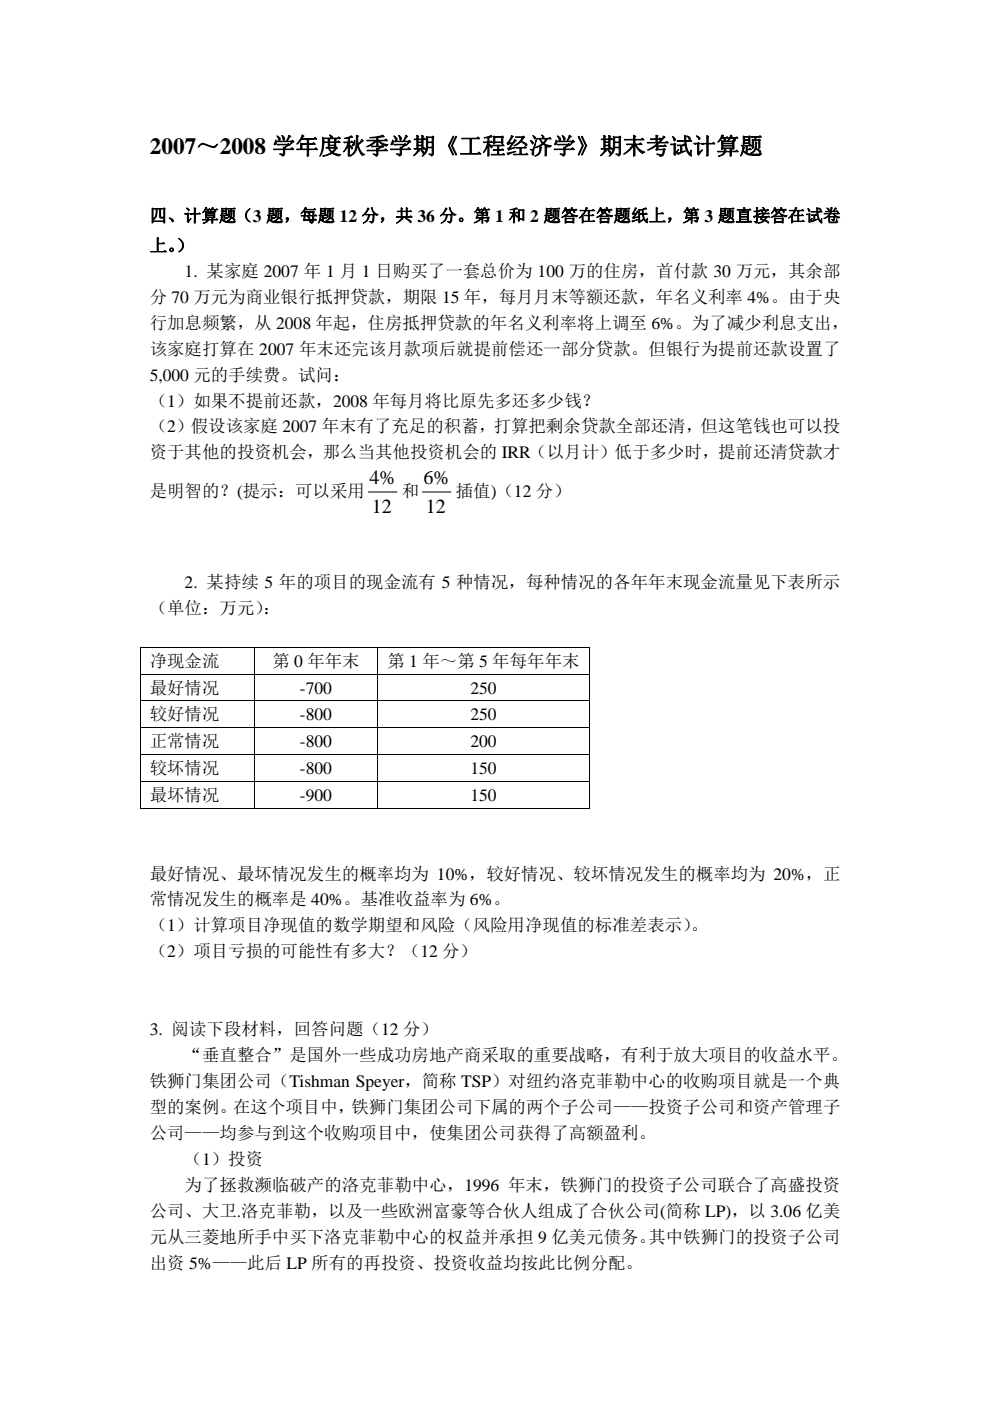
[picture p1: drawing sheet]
<svg xmlns="http://www.w3.org/2000/svg" width="210mm" height="297mm" viewBox="0 0 210 297" stroke-linecap="round" stroke-linejoin="round" font-family="sans-serif">
<defs><g id="words">
<text font-size="4.9" x="31.7" y="32.7">2007～2008 学年度秋季学期《工程经济学》期末考试计算题</text>
<g font-size="4.2">
<text x="78.4" y="102.7">4%</text>
<text x="89.8" y="102.7">6%</text>
<text x="78.9" y="108.7">12</text>
<text x="90.3" y="108.7">12</text>
</g>
<g font-size="3.7">
<text x="31.7" y="47">四、计算题（3 题，每题 12 分，共 36 分。第 1 和 2 题答在答题纸上，第 3 题直接答在试卷</text>
<text x="31.7" y="53.3">上。</text>
<text x="37.3" y="53.3">）</text>
<text x="39.2" y="58.7">1. 某家庭 2007 年 1 月 1 日购买了一套总价为 100 万的住房，首付款 30 万元，其余部</text>
<text x="31.7" y="64.2">分 70 万元为商业银行抵押贷款，期限 15 年，每月月末等额还款，年名义利率 4%。由于央</text>
<text x="31.7" y="69.7">行加息频繁，从 2008 年起，住房抵押贷款的年名义利率将上调至 6%。为了减少利息支出，</text>
<text x="31.7" y="75.2">该家庭打算在 2007 年末还完该月款项后就提前偿还一部分贷款。但银行为提前还款设置了</text>
<text x="31.7" y="80.7">5,000 元的手续费。试问：</text>
<text x="31.7" y="86.2">（1）如果不提前还款，2008 年每月将比原先多还多少钱？</text>
<text x="31.7" y="91.7">（2）假设该家庭 2007 年末有了充足的积蓄，打算把剩余贷款全部还清，但这笔钱也可以投</text>
<text x="31.7" y="97.2">资于其他的投资机会，那么当其他投资机会的 IRR（以月计）低于多少时，提前还清贷款才</text>
<text x="31.7" y="105.4">是明智的？(提示：可以采用</text>
<text x="85.2" y="105.4">和</text>
<text x="96.7" y="105.4">插值)（12 分）</text>
<text x="39.2" y="124.7">2. 某持续 5 年的项目的现金流有 5 种情况，每种情况的各年年末现金流量见下表所示</text>
<text x="31.7" y="130.2">（单位：万元）</text>
<text x="55.8" y="130.2">：</text>
<text x="31.7" y="141.4">净现金流</text>
<text x="57.8" y="141.4">第 0 年年末</text>
<text x="82.2" y="141.4">第 1 年～第 5 年每年年末</text>
<text x="31.7" y="147.1">最好情况</text>
<text x="63.6" y="147.1">-700</text>
<text x="99.8" y="147.1">250</text>
<text x="31.7" y="152.8">较好情况</text>
<text x="63.6" y="152.8">-800</text>
<text x="99.8" y="152.8">250</text>
<text x="31.7" y="158.4">正常情况</text>
<text x="63.6" y="158.4">-800</text>
<text x="99.8" y="158.4">200</text>
<text x="31.7" y="164.1">较坏情况</text>
<text x="63.6" y="164.1">-800</text>
<text x="99.8" y="164.1">150</text>
<text x="31.7" y="169.8">最坏情况</text>
<text x="63.6" y="169.8">-900</text>
<text x="99.8" y="169.8">150</text>
<text x="31.7" y="186.5">最好情况、最坏情况发生的概率均为 10%，较好情况、较坏情况发生的概率均为 20%，正</text>
<text x="31.7" y="192">常情况发生的概率是 40%。基准收益率为 6%。</text>
<text x="31.7" y="197.5">（1）计算项目净现值的数学期望和风险（风险用净现值的标准差表示）</text>
<text x="146.6" y="197.5">。</text>
<text x="31.7" y="203">（2）项目亏损的可能性有多大？（12 分）</text>
<text x="31.7" y="219.5">3. 阅读下段材料，回答问题（12 分）</text>
<text x="39.2" y="225">“垂直整合”是国外一些成功房地产商采取的重要战略，有利于放大项目的收益水平。</text>
<text x="31.7" y="230.5">铁狮门集团公司（Tishman Speyer，简称 TSP）对纽约洛克菲勒中心的收购项目就是一个典</text>
<text x="31.7" y="236">型的案例。在这个项目中，铁狮门集团公司下属的两个子公司——投资子公司和资产管理子</text>
<text x="31.7" y="241.5">公司——均参与到这个收购项目中，使集团公司获得了高额盈利。</text>
<text x="39.2" y="247">（1）投资</text>
<text x="39.2" y="252.5">为了拯救濒临破产的洛克菲勒中心，1996 年末，铁狮门的投资子公司联合了高盛投资</text>
<text x="31.7" y="263.5">元从三菱地所手中买下洛克菲勒中心的权益并承担 9 亿美元债务。其中铁狮门的投资子公司</text>
<text x="31.7" y="258">公司、大卫.洛克菲勒，以及一些欧洲富豪等合伙人组成了合伙公司(简称 LP)，以 3.06 亿美</text>
<text x="31.7" y="269">出资 5%——此后 LP 所有的再投资、投资收益均按此比例分配。</text>
</g>
</g></defs>
<g fill="none" stroke="#000" stroke-width=".21">
<path d="M78.1 104.3h6.1M89.6 104.3h6M29.8 137.2h95.3M29.8 137.3v5.5M54 137.3v5.5M80.1 137.3v5.5M125 137.3v5.5M29.8 142.9h95.3M29.8 148.6h95.3M29.8 154.3h95.3M29.8 160h95.3M29.8 143v5.5"/>
<path d="M29.8 148.7v5.5M29.8 154.4v5.5M54 143v5.5M54 148.7v5.5M54 154.4v5.5M80.1 143v5.5M80.1 148.7v5.5M80.1 154.4v5.5M125 143v5.5M125 148.7v5.5M125 154.4v5.5M29.8 165.7h95.3"/>
<path d="M29.8 171.3h24.1M29.8 160v5.6M29.8 165.7v5.7M54 160v5.6M54 165.7v5.7M54.1 171.3h25.9M80.1 160v5.6M80.1 165.7v5.7M80.2 171.3h44.7M125 160v5.6M125 165.7v5.7"/>
</g>
<path d="M29.8 137.2h.1v.1h-.1zM124.9 137.2h.2v.1h-.2zM124.9 171.2h.2v.2h-.2z" fill="#000"/>
<use href="#words"/>
</svg>
